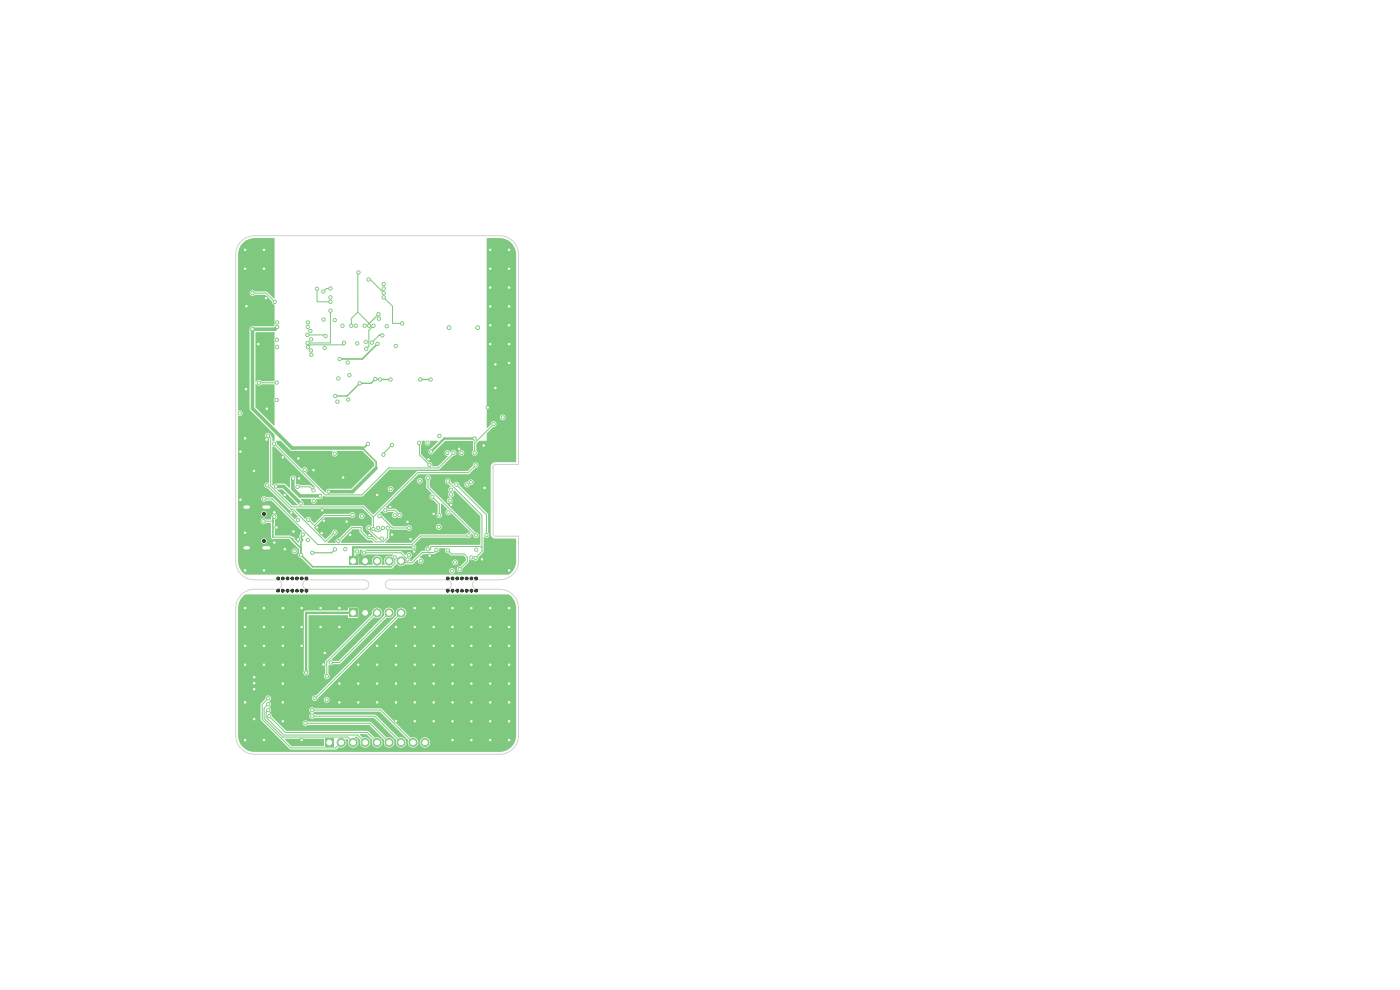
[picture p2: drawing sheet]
<svg xmlns="http://www.w3.org/2000/svg" width="297mm" height="210mm" viewBox="0 0 297 210" stroke-linecap="round" stroke-linejoin="round" font-family="sans-serif">
<path d="M74.1 118.2h1.7v1.7h-1.7z" fill="#7fc87f"/>
<g fill="#7fc87f" stroke="#7fc87f" stroke-width=".21">
<circle cx="77.5" cy="119" r=".85"/>
<circle cx="80" cy="119" r=".85"/>
<circle cx="82.5" cy="119" r=".85"/>
<circle cx="85.1" cy="119" r=".85"/>
</g>
<path d="M69 156.7h1.7v1.7h-1.7z" fill="#7fc87f"/>
<g fill="#7fc87f" stroke="#7fc87f" stroke-width=".21">
<circle cx="72.4" cy="157.5" r=".85"/>
<circle cx="74.9" cy="157.5" r=".85"/>
<circle cx="77.5" cy="157.5" r=".85"/>
<circle cx="80" cy="157.5" r=".85"/>
<circle cx="82.5" cy="157.5" r=".85"/>
<circle cx="85.1" cy="157.5" r=".85"/>
<circle cx="87.6" cy="157.5" r=".85"/>
<circle cx="90.2" cy="157.5" r=".85"/>
</g>
<path d="M52 107.6h.7M52 116.2h.7M56 107.6h1M56 116.2h1" fill="none" stroke="#7fc87f" stroke-width="1.3"/>
<path d="M74.1 129.2h1.7v1.7h-1.7z" fill="#7fc87f"/>
<g fill="#7fc87f" stroke="#7fc87f" stroke-width=".21">
<circle cx="77.5" cy="130" r=".85"/>
<circle cx="80" cy="130" r=".85"/>
<circle cx="82.5" cy="130" r=".85"/>
<circle cx="85.1" cy="130" r=".85"/>
<circle cx="101.4" cy="69.5" r=".4"/>
<circle cx="95.2" cy="69.5" r=".4"/>
<circle cx="89.1" cy="102" r=".35"/>
<circle cx="87.7" cy="116.1" r=".35"/>
<circle cx="89.2" cy="119" r=".35"/>
<circle cx="65.8" cy="70.2" r=".35"/>
<circle cx="71" cy="67.9" r=".35"/>
<circle cx="91.5" cy="95.8" r=".35"/>
<circle cx="70.1" cy="64" r=".35"/>
<circle cx="100" cy="118.2" r=".35"/>
<circle cx="64.9" cy="142.7" r=".35"/>
<circle cx="67.3" cy="61.3" r=".35"/>
<circle cx="71" cy="96.3" r=".35"/>
<circle cx="69.3" cy="148.4" r=".35"/>
<circle cx="100.7" cy="93" r=".35"/>
<circle cx="100.7" cy="96" r=".35"/>
<circle cx="104.7" cy="90" r=".35"/>
<circle cx="56" cy="121" r=".35"/>
<circle cx="100" cy="141" r=".35"/>
<circle cx="84" cy="137" r=".35"/>
<circle cx="96" cy="157" r=".35"/>
<circle cx="108" cy="145" r=".35"/>
<circle cx="102.6" cy="94.5" r=".35"/>
<circle cx="104" cy="141" r=".35"/>
<circle cx="100" cy="157" r=".35"/>
<circle cx="95.7" cy="107.1" r=".35"/>
<circle cx="52" cy="141" r=".35"/>
<circle cx="88" cy="141" r=".35"/>
<circle cx="104" cy="129" r=".35"/>
<circle cx="104" cy="53" r=".35"/>
<circle cx="102.2" cy="118.7" r=".35"/>
<circle cx="92" cy="145" r=".35"/>
<circle cx="60" cy="149" r=".35"/>
<circle cx="108" cy="153" r=".35"/>
<circle cx="80" cy="137" r=".35"/>
<circle cx="78.9" cy="72.7" r=".35"/>
<circle cx="100" cy="153" r=".35"/>
<circle cx="52" cy="113" r=".35"/>
<circle cx="80" cy="141" r=".35"/>
<circle cx="60.4" cy="116.5" r=".35"/>
<circle cx="88" cy="145" r=".35"/>
<circle cx="88" cy="137" r=".35"/>
<circle cx="108" cy="129" r=".35"/>
<circle cx="60" cy="137" r=".35"/>
<circle cx="79.6" cy="80.4" r=".35"/>
<circle cx="52.3" cy="65" r=".35"/>
<circle cx="66" cy="74.4" r=".35"/>
<circle cx="88" cy="129" r=".35"/>
<circle cx="68.7" cy="110.5" r=".35"/>
<circle cx="96" cy="145" r=".35"/>
<circle cx="52" cy="137" r=".35"/>
<circle cx="62.3" cy="112.8" r=".35"/>
<circle cx="82.8" cy="80.5" r=".35"/>
<circle cx="92" cy="153" r=".35"/>
<circle cx="72" cy="133" r=".35"/>
<circle cx="58.7" cy="111.9" r=".35"/>
<circle cx="108" cy="137" r=".35"/>
<circle cx="56.6" cy="86.7" r=".35"/>
<circle cx="64" cy="137" r=".35"/>
<circle cx="56" cy="157" r=".35"/>
<circle cx="80.7" cy="80.5" r=".35"/>
<circle cx="68.2" cy="113.1" r=".35"/>
<circle cx="51" cy="95.8" r=".35"/>
<circle cx="72" cy="145" r=".35"/>
<circle cx="54.8" cy="73" r=".35"/>
<circle cx="108" cy="57" r=".35"/>
<circle cx="51" cy="106" r=".35"/>
<circle cx="108" cy="61" r=".35"/>
<circle cx="100" cy="133" r=".35"/>
<circle cx="92" cy="149" r=".35"/>
<circle cx="96" cy="137" r=".35"/>
<circle cx="52" cy="133" r=".35"/>
<circle cx="76" cy="149" r=".35"/>
<circle cx="65.3" cy="68.4" r=".35"/>
<circle cx="64" cy="133" r=".35"/>
<circle cx="56.4" cy="63.2" r=".35"/>
<circle cx="108" cy="121" r=".35"/>
<circle cx="88" cy="153" r=".35"/>
<circle cx="76.3" cy="81.3" r=".35"/>
<circle cx="81.1" cy="71.1" r=".35"/>
<circle cx="60.4" cy="105" r=".35"/>
<circle cx="88" cy="149" r=".35"/>
<circle cx="68.9" cy="138.5" r=".35"/>
<circle cx="52" cy="121" r=".35"/>
<circle cx="104" cy="61" r=".35"/>
<circle cx="105.1" cy="77.3" r=".35"/>
<circle cx="53.9" cy="152.5" r=".35"/>
<circle cx="108" cy="69" r=".35"/>
<circle cx="96" cy="129" r=".35"/>
<circle cx="87.1" cy="114.4" r=".35"/>
<circle cx="100" cy="149" r=".35"/>
<circle cx="63.2" cy="114.4" r=".35"/>
<circle cx="56" cy="137" r=".35"/>
<circle cx="63.3" cy="97.3" r=".35"/>
<circle cx="96" cy="133" r=".35"/>
<circle cx="68" cy="129" r=".35"/>
<circle cx="105.1" cy="82.3" r=".35"/>
<circle cx="56" cy="57" r=".35"/>
<circle cx="53.9" cy="143.6" r=".35"/>
<circle cx="91.4" cy="80.5" r=".35"/>
<circle cx="60" cy="153" r=".35"/>
<circle cx="72.8" cy="101.3" r=".35"/>
<circle cx="84" cy="141" r=".35"/>
<circle cx="96" cy="141" r=".35"/>
<circle cx="58.2" cy="108.7" r=".35"/>
<circle cx="108" cy="73" r=".35"/>
<circle cx="53.9" cy="144.9" r=".35"/>
<circle cx="64" cy="129" r=".35"/>
<circle cx="104" cy="157" r=".35"/>
<circle cx="60" cy="133" r=".35"/>
<circle cx="68" cy="133" r=".35"/>
<circle cx="104" cy="69" r=".35"/>
<circle cx="52" cy="157" r=".35"/>
<circle cx="96" cy="153" r=".35"/>
<circle cx="53.9" cy="146.2" r=".35"/>
<circle cx="104" cy="153" r=".35"/>
<circle cx="56" cy="129" r=".35"/>
<circle cx="68.6" cy="140.9" r=".35"/>
<circle cx="82.7" cy="107.5" r=".35"/>
<circle cx="92" cy="137" r=".35"/>
<circle cx="60" cy="97" r=".35"/>
<circle cx="60" cy="145" r=".35"/>
<circle cx="73.5" cy="110.7" r=".35"/>
<circle cx="108" cy="141" r=".35"/>
<circle cx="76" cy="141" r=".35"/>
<circle cx="90.9" cy="97.4" r=".35"/>
<circle cx="84" cy="149" r=".35"/>
<circle cx="63.4" cy="101.5" r=".35"/>
<circle cx="104" cy="137" r=".35"/>
<circle cx="92" cy="109" r=".35"/>
<circle cx="84" cy="145" r=".35"/>
<circle cx="104" cy="145" r=".35"/>
<circle cx="104" cy="57" r=".35"/>
<circle cx="104" cy="73" r=".35"/>
<circle cx="108" cy="77" r=".35"/>
<circle cx="104" cy="133" r=".35"/>
<circle cx="60" cy="129" r=".35"/>
<circle cx="96" cy="149" r=".35"/>
<circle cx="67.3" cy="111.9" r=".35"/>
<circle cx="86.4" cy="110.7" r=".35"/>
<circle cx="108" cy="133" r=".35"/>
<circle cx="60" cy="141" r=".35"/>
<circle cx="88" cy="133" r=".35"/>
<circle cx="71.1" cy="84" r=".35"/>
<circle cx="58.8" cy="68.4" r=".35"/>
<circle cx="100" cy="129" r=".35"/>
<circle cx="53.9" cy="99.9" r=".35"/>
<circle cx="52" cy="57" r=".35"/>
<circle cx="72" cy="149" r=".35"/>
<circle cx="108" cy="157" r=".35"/>
<circle cx="52" cy="149" r=".35"/>
<circle cx="66.5" cy="99.7" r=".35"/>
<circle cx="56" cy="53" r=".35"/>
<circle cx="74.3" cy="113.5" r=".35"/>
<circle cx="80" cy="149" r=".35"/>
<circle cx="52" cy="93" r=".35"/>
<circle cx="64" cy="157" r=".35"/>
<circle cx="92" cy="141" r=".35"/>
<circle cx="93.2" cy="92.5" r=".35"/>
<circle cx="108" cy="53" r=".35"/>
<circle cx="102.8" cy="103.5" r=".35"/>
<circle cx="92" cy="133" r=".35"/>
<circle cx="52.2" cy="82.6" r=".35"/>
<circle cx="103.5" cy="86.5" r=".35"/>
<circle cx="100" cy="137" r=".35"/>
<circle cx="68.4" cy="108.2" r=".35"/>
<circle cx="108" cy="149" r=".35"/>
<circle cx="56" cy="141" r=".35"/>
<circle cx="52" cy="129" r=".35"/>
<circle cx="100" cy="145" r=".35"/>
<circle cx="108" cy="65" r=".35"/>
<circle cx="87.9" cy="117" r=".35"/>
<circle cx="56.6" cy="93.3" r=".35"/>
<circle cx="84" cy="133" r=".35"/>
<circle cx="97.4" cy="95.2" r=".35"/>
<circle cx="56" cy="133" r=".35"/>
<circle cx="83.1" cy="113.4" r=".35"/>
<circle cx="89.1" cy="80.5" r=".35"/>
<circle cx="80" cy="105" r=".35"/>
<circle cx="72" cy="129" r=".35"/>
<circle cx="84" cy="152.9" r=".35"/>
<circle cx="61.8" cy="108.8" r=".35"/>
<circle cx="91.1" cy="117.8" r=".35"/>
<circle cx="58.2" cy="115.1" r=".35"/>
<circle cx="92" cy="129" r=".35"/>
<circle cx="104" cy="65" r=".35"/>
<circle cx="80" cy="145" r=".35"/>
<circle cx="76" cy="145" r=".35"/>
<circle cx="104" cy="149" r=".35"/>
<circle cx="78.4" cy="113.5" r=".35"/>
<circle cx="52" cy="53" r=".35"/>
<circle cx="50.9" cy="87.7" r=".35"/>
<circle cx="55" cy="81.2" r=".35"/>
<circle cx="58.7" cy="81.1" r=".35"/>
<circle cx="53.6" cy="69.8" r=".35"/>
<circle cx="68.9" cy="73.8" r=".35"/>
<circle cx="71" cy="116.5" r=".35"/>
<circle cx="58.8" cy="69.4" r=".35"/>
<circle cx="72.6" cy="69.1" r=".35"/>
<circle cx="69.7" cy="104.3" r=".35"/>
<circle cx="65.3" cy="69.4" r=".35"/>
<circle cx="81.4" cy="61.2" r=".35"/>
<circle cx="78.1" cy="94.1" r=".35"/>
<circle cx="66.3" cy="117.3" r=".35"/>
<circle cx="96.5" cy="119.3" r=".35"/>
<circle cx="63.2" cy="110.3" r=".35"/>
<circle cx="65.3" cy="114.5" r=".35"/>
<circle cx="95.9" cy="121.1" r=".35"/>
<circle cx="67.9" cy="105.2" r=".35"/>
<circle cx="62.2" cy="101.5" r=".35"/>
<circle cx="62.5" cy="116.9" r=".35"/>
<circle cx="79.2" cy="112.2" r=".35"/>
<circle cx="81.2" cy="112" r=".35"/>
<circle cx="56.8" cy="92.4" r=".35"/>
<circle cx="100.9" cy="98.7" r=".35"/>
<circle cx="65.2" cy="71" r=".35"/>
<circle cx="70.1" cy="63.1" r=".35"/>
<circle cx="95.7" cy="104.9" r=".35"/>
<circle cx="69.1" cy="71.3" r=".35"/>
<circle cx="69.3" cy="143.5" r=".35"/>
<circle cx="80.2" cy="112" r=".35"/>
<circle cx="66" cy="72" r=".35"/>
<circle cx="71" cy="113" r=".35"/>
<circle cx="58.7" cy="72" r=".35"/>
<circle cx="70.1" cy="140.5" r=".35"/>
<circle cx="56.7" cy="103" r=".35"/>
<circle cx="95.4" cy="106.2" r=".35"/>
<circle cx="68.7" cy="67.8" r=".35"/>
<circle cx="66" cy="75.3" r=".35"/>
<circle cx="92.6" cy="116.6" r=".35"/>
<circle cx="66.8" cy="148.1" r=".35"/>
<circle cx="74.1" cy="79.6" r=".35"/>
<circle cx="77.3" cy="69.1" r=".35"/>
<circle cx="74.7" cy="109.2" r=".35"/>
<circle cx="58.7" cy="84.9" r=".35"/>
<circle cx="86.7" cy="112" r=".35"/>
<circle cx="80.5" cy="109.5" r=".35"/>
<circle cx="65.4" cy="110.2" r=".35"/>
<circle cx="63.9" cy="117.8" r=".35"/>
<circle cx="83.7" cy="118.2" r=".35"/>
<circle cx="86.7" cy="117.8" r=".35"/>
<circle cx="55.9" cy="110.5" r=".35"/>
<circle cx="64.2" cy="113.4" r=".35"/>
<circle cx="58.2" cy="109.6" r=".35"/>
<circle cx="78.2" cy="59.3" r=".35"/>
<circle cx="81.4" cy="62.1" r=".35"/>
<circle cx="81.4" cy="63.1" r=".35"/>
<circle cx="85.3" cy="68.6" r=".35"/>
<circle cx="82.9" cy="103.7" r=".35"/>
<circle cx="76.7" cy="109.5" r=".35"/>
<circle cx="77.3" cy="117.2" r=".35"/>
<circle cx="83.7" cy="109.3" r=".35"/>
<circle cx="86.5" cy="118.7" r=".35"/>
<circle cx="103.2" cy="113.5" r=".35"/>
<circle cx="96.8" cy="102.8" r=".35"/>
<circle cx="100.9" cy="118.4" r=".35"/>
<circle cx="95" cy="102.1" r=".35"/>
<circle cx="90.8" cy="116.5" r=".35"/>
<circle cx="63.8" cy="106.8" r=".35"/>
<circle cx="101.1" cy="116.6" r=".35"/>
<circle cx="58.6" cy="103.2" r=".35"/>
<circle cx="66.6" cy="106.2" r=".35"/>
<circle cx="64.6" cy="99.7" r=".35"/>
<circle cx="97.5" cy="120.8" r=".35"/>
<circle cx="95" cy="116.8" r=".35"/>
<circle cx="63.1" cy="103.3" r=".35"/>
<circle cx="66.5" cy="104" r=".35"/>
<circle cx="95.7" cy="103.9" r=".35"/>
<circle cx="93.1" cy="111.8" r=".35"/>
<circle cx="82.1" cy="69.2" r=".35"/>
<circle cx="81.4" cy="60.3" r=".35"/>
<circle cx="78.2" cy="112" r=".35"/>
<circle cx="81" cy="114.2" r=".35"/>
<circle cx="56.9" cy="148.1" r=".35"/>
<circle cx="56.9" cy="149.4" r=".35"/>
<circle cx="56.9" cy="150.6" r=".35"/>
<circle cx="57.1" cy="151.9" r=".35"/>
<circle cx="64.8" cy="153.4" r=".35"/>
<circle cx="66.2" cy="151.9" r=".35"/>
<circle cx="66.2" cy="150.6" r=".35"/>
<circle cx="91.1" cy="98.6" r=".35"/>
<circle cx="106.7" cy="88.5" r=".35"/>
<circle cx="88.9" cy="93.9" r=".35"/>
<circle cx="95.1" cy="108.7" r=".35"/>
<circle cx="53.6" cy="62.2" r=".35"/>
<circle cx="56" cy="105.8" r=".35"/>
<circle cx="99.4" cy="113.6" r=".35"/>
<circle cx="58.3" cy="64" r=".35"/>
<circle cx="99.1" cy="102.8" r=".35"/>
<circle cx="71.8" cy="80.3" r=".35"/>
<circle cx="75.8" cy="72.9" r=".35"/>
<circle cx="76" cy="57.8" r=".35"/>
<circle cx="80.3" cy="66.7" r=".35"/>
<circle cx="74.5" cy="69.1" r=".35"/>
<circle cx="77.6" cy="72.5" r=".35"/>
<circle cx="78.3" cy="69.1" r=".35"/>
<circle cx="84" cy="73.4" r=".35"/>
<circle cx="70.1" cy="61.2" r=".35"/>
<circle cx="68.6" cy="61.9" r=".35"/>
<circle cx="70.1" cy="65.9" r=".35"/>
<circle cx="65.3" cy="72.7" r=".35"/>
<circle cx="97.9" cy="96.1" r=".35"/>
<circle cx="58.2" cy="94.1" r=".35"/>
<circle cx="65.3" cy="73.7" r=".35"/>
<circle cx="73" cy="72.7" r=".35"/>
<circle cx="58.8" cy="73.7" r=".35"/>
<circle cx="71.6" cy="85.2" r=".35"/>
<circle cx="96.2" cy="96.1" r=".35"/>
<circle cx="73.7" cy="76.9" r=".35"/>
<circle cx="75.5" cy="69.1" r=".35"/>
<circle cx="73.9" cy="84.8" r=".35"/>
<circle cx="77.7" cy="74" r=".35"/>
<circle cx="79.2" cy="69.1" r=".35"/>
<circle cx="72" cy="76.2" r=".35"/>
<circle cx="80.4" cy="67.6" r=".35"/>
<circle cx="80.1" cy="72.9" r=".35"/>
<circle cx="84.7" cy="109.2" r=".35"/>
<circle cx="73.3" cy="116.5" r=".35"/>
<circle cx="81.7" cy="108.2" r=".35"/>
<circle cx="75.7" cy="117" r=".35"/>
<circle cx="82.2" cy="112" r=".35"/>
<circle cx="71.8" cy="114.8" r=".35"/>
<circle cx="90.7" cy="93.9" r=".35"/>
<circle cx="94.9" cy="96.1" r=".35"/>
<circle cx="91.7" cy="105.4" r=".35"/>
<circle cx="93.2" cy="109.3" r=".35"/>
<circle cx="81.4" cy="96.4" r=".35"/>
<circle cx="83.1" cy="94.4" r=".35"/>
<circle cx="101" cy="113.6" r=".35"/>
<circle cx="99.9" cy="102.3" r=".35"/>
<circle cx="90.8" cy="101.4" r=".35"/>
</g>
<g fill="none" stroke="#7fc87f" stroke-width=".21">
<path d="M76 57.8l-.1 .2v8.2M78.2 59.3h.4l2.8 2.8M53.6 62.2h2.8l1.9 1.8M65.2 71.1h3.6l.3 .2M67.3 61.3v2.6l.1 .1h2.7M70.1 61.2h-.9l-.6 .7M70.1 65.9v6.9h-4.9M73 72.7v.5h-7.2l-.5 .5M75.9 66.2l2.4 2.4v.5M75.9 66.2l-1.4 1.4v1.5M79.2 69.1l-1 1v3.3l-.5 .6M80.4 71.1l-1.5 1.6"/>
<path d="M81.4 63.1l1.9 1.9v3.6h2M56.8 92.4l.6 .6v10.1l4.5 4.4h15.2l2.1 2.2M58.2 94.1l10.8 10.9h7.8l5.7-5.7h10.5l3.2-3.2M58.7 81.2h-3.8M83.1 94.4l-1.8 1.8v.3M88.9 93.9l-.2 .3 .3 .2v2.1l2.1 2.1M100.9 98.7l-1.5 1.6h-10.8l-9.4 9.4M104.7 90l-4 4v2M55.9 110.6h2M56 105.8h1.7l9.7 9.7h20l1.8-1.8h10.1l.1-.1M56.7 103l5 5h.5l6.8 6.9 2-1.9M57.9 114h3.6l.3 .3"/>
<path d="M63.1 103.3h2.7l.7 .7M74.8 109.3h-5.9l-2.2 2.2-1.3-1.2M77.1 117.3h7.9l1.5 1.4M78.2 112l.3 .3v.3l1.7 1.7h.8M79.2 109.7v2.5l.5 .5h.8l.7-.7M80.5 109.5h.2l2.5 2.5h3.5M81.7 108.3h2l1 1M82.3 112v2l-1 1h-1.7l-.6-.7h-.9l-1.5-1.5v-.9h-1.9l-2.9 2.9M83.7 118.3v1.2l-.7 .7M90.8 101.4v2l10.2 10.2M91.7 105.4l1.5 1.5v2.4M92.6 116.6l-.6 .6h-2.4l-2.2 2.2h-1.9l-.4-.4"/>
<path d="M95 102.1l7.3 7.3v7.6l-1.4 1.4M95 116.8l.8 .7h2.7l.6 .7v.9l-1.6 1.7M96.8 102.8l6.4 6.4v4.3M102.3 116.2l-.3-.3h-10.6v.6h-.6M80 130h-.3l-10.4 10.4v3.1M82.5 130l-10.5 10.5h-1.9M85.1 130l-18.1 18.1h-.2M56.9 149.4l-.9 .8v2.2l4 3.9h13.8l1.1 1.2M56.9 150.6l-.4 .5v1.1l3.7 3.7h15.7l1.6 1.6M56.9 148.1l-1.3 1.3v3.2l6.1 6.1h9.5l1.2-1.2M57.1 151.9l3.5 3.5h17.3l2.1 2.1M64.8 153.4h13.7l4 4.1"/>
<path d="M66.2 150.6h14.5l6.9 6.9M66.2 151.9h13.3l5.6 5.6"/>
</g>
<path d="M100.7 93h-6.5l-2.7 2.8M87.7 116.1h-12.8v2.9M74.9 130h-10v12.7" fill="none" stroke="#7fc87f" stroke-width=".5"/>
<path d="M80.4 71.1h.7M82.8 80.5l-3.2-.1-.9 .9h-2.4l-2.7 2.7h-2.5M89.1 80.5h2.2" fill="none" stroke="#7fc87f" stroke-width=".3"/>
<path d="M58.8 69.4l-.5 .4h-4.7v16.8l8.4 8.4h14.8M79.8 99.3l-5 5h-5.1M58.6 103.2h1.6l3.6 3.6M62.2 101.5l-.1 2.2 1.5 1.5h4.3" fill="none" stroke="#7fc87f" stroke-width=".75"/>
<path d="M80.1 72.9l-3.2 3.3h-4.9M78 94.2l-.8 .8h-.4l3 3v1.3M58.2 109.6l-.3 .3v4.1M61.8 114.3h.3v.2l1.8 1.8M64.2 113.4l-.2 .3v.6l.2 .3-.4 .3 .1 2.9 2.4 2.4h16.7" fill="none" stroke="#7fc87f" stroke-width=".35"/>
<path d="M80.3 66.7l-2 2v.4M71 116.6l-.7 .7h-4" fill="none" stroke="#7fc87f" stroke-width=".25"/>
<g fill="#7fc87f">
<path d="M60.4 156.8l8.2-.1 .1 1.5-6.8 .1z"/>
<path d="M51.5 126.5l.6-.4h55.8a3.4 3.4 0 0 1 1.6 2.9v27a3.5 3.5 0 0 1-3.5 3.5h-52a3.5 3.5 0 0 1-3.5-3.5v-6.6h4.8v3.4l6.3 6.2h9.7l.6-.5a1.16 1.16 0 0 0 1.4-.3 1.16 1.16 0 0 0 0-1.5h.3l.3 .3a1.14 1.14 0 0 0 .6 1.5 1.14 1.14 0 0 0 1.5-.6 1.14 1.14 0 0 0-.8-1.5l.6-.1 .7 .7a1.12 1.12 0 0 0 .9 1.6 1.12 1.12 0 0 0 1.2-1.4 1.12 1.12 0 0 0-1.7-.7l-.5-.6v-.2h1.3l1.3 1.3a1.12 1.12 0 0 0 1 1.6 1.12 1.12 0 0 0 1.1-1.4 1.12 1.12 0 0 0-1.6-.7l-1.6-1.5h-17.2l-1.7-1.7h5.2v.2a.64 .64 0 0 0 .5 .5 .64 .64 0 0 0 .6-.2h13l3.2 3.2a1.11 1.11 0 0 0 .7 1.6 1.11 1.11 0 0 0 1.4-1.1 1.11 1.11 0 0 0-1.5-1l-3.6-3.4h-13.2a.64 .64 0 0 0-.6-.3 .64 .64 0 0 0-.5 .5h-5.2l-1.3-1.2a.82 .82 0 0 0-.6-.9l.4-.3v-.4h8.1l.1 .5 .4 .3a.65 .65 0 0 0-.4 1 .65 .65 0 0 0 1.1 0h12.5l4.7 4.7a1.11 1.11 0 0 0 .7 1.6 1.11 1.11 0 0 0 1.4-1.1 1.11 1.11 0 0 0-1.4-1l-5-4.9h-12.9l-.4-.4 .3-.2h13.9l6 6a1.13 1.13 0 0 0 .8 1.6 1.13 1.13 0 0 0 1.3-1.2h.4v.2a1.1 1.1 0 0 0 1.6 .8 1.1 1.1 0 0 0 0-1.8 1.1 1.1 0 0 0-1.6 .8h-.4v-.2a1.21 1.21 0 0 0-1.6-.7l-6.2-6.2-14.2-.1a.61 .61 0 0 0-.7-.2 .61 .61 0 0 0-.4 .5h-8.1l-.3-.6a.67 .67 0 0 0-.1-1.2l.4-.3v-.3h8.7a.61 .61 0 0 0 .4 .6 .61 .61 0 0 0 .7-.3h1.4v.1a.61 .61 0 0 0 .9 .5 .61 .61 0 0 0 0-1.1 .61 .61 0 0 0-.9 .5h-1.4l17.3-17.4a1.12 1.12 0 0 0 1.5-1 1.12 1.12 0 0 0-1.4-1.1 1.12 1.12 0 0 0-.7 1.6l-17 17.1a.62 .62 0 0 0-.8 .5h-8.7v-.2a.63 .63 0 0 0-.8-.3 .63 .63 0 0 0-.4 .7l-1 1.1h-4.8v-6h18.2v.1a.62 .62 0 0 0 1 .5 .62 .62 0 0 0 0-1.1v-1.8l.1-.1a.67 .67 0 0 0 .9-.1l1.5-.1 9.9-9.8a1.12 1.12 0 0 0 1.5-1 1.12 1.12 0 0 0-1.4-1.1 1.12 1.12 0 0 0-.7 1.6l-9.6 9.7h-1.2l-.3-.2v-.2l8.9-8.9a1.11 1.11 0 0 0 1.7-.3 1.11 1.11 0 0 0-.6-1.6 1.11 1.11 0 0 0-1.5 .9v.4l-9.9 9.9v2.7l-.3 .5h-18.2v-.8h13.8v.2a.61 .61 0 0 0 .9 .4 .61 .61 0 0 0 .2-.9l.1-11.8h8.2l.3 .6h1.8l.2-.2v-1.9l-2-.1-.3 .6h-8.8l-.4 .2-.2 12.9h-13.8v-13.6a3.5 3.5 0 0 1 1-2.5z"/>
<path d="M51.5 51.5a3.5 3.5 0 0 1 2.6-1l4.1 .1v12.7h-.1l-1.5-1.4-2.5-.1a.63 .63 0 0 0-.9-.1 .63 .63 0 0 0 0 1 .63 .63 0 0 0 .9-.2l2.2 .1 1.4 1.3a.83 .83 0 0 0 .6 .8v4.3l-.2 .2h-4.6l-.3 .1-.3 .5v16.9l.2 .3 5.1 5.2v1.3l-.4 .1v-.8l-.3-.3a.63 .63 0 0 0-.6-.7 .63 .63 0 0 0-.7 .6 .63 .63 0 0 0 .8 .6v9.4a.63 .63 0 0 0-.9 .5 .63 .63 0 0 0 .7 .7l4.7 4.7 .5 .1 1.2 1.2-.7 .5-4.5-4.5-1.4-.1a.63 .63 0 0 0-1-.1 .63 .63 0 0 0 0 .9 .63 .63 0 0 0 1-.1h1l6.5 6.5-.5 .8v1l-.2 .6-.9-.7-.2-.5-.7-.3h-3.2l-.1-3.3a.66 .66 0 0 0 .5-.8 .66 .66 0 0 0-.8-.5 .66 .66 0 0 0-.5 .7l-.1 .5h-1a.62 .62 0 0 0-.9 0 .62 .62 0 0 0 0 .9 .62 .62 0 0 0 .9-.2l1.1 .1v3l.1 .3h3.8l2 2.1v1a.62 .62 0 0 0-.1 .6 .62 .62 0 0 0 .6 .4l2.4 2.3h16.8l1.1-1.1a1.17 1.17 0 0 0 1.7 .1h1.6l1-.9h.2a.62 .62 0 0 0 .3 .8 .62 .62 0 0 0 .8-.4h6.1v.2a.61 .61 0 0 0 1 .4 .61 .61 0 0 0 0-1 .61 .61 0 0 0-1 .4h-6.1l.1-.1a.97 .97 0 0 0-.9-.8l.8-.8h2.3l.4-.3a.69 .69 0 0 0 .7-.9h1.3a.67 .67 0 0 0 0 .8 .67 .67 0 0 0 .7 .3l.5 .4h2.6l.5 .5v.7l-1.1 1.1a.63 .63 0 0 0-.8 .6 .63 .63 0 0 0 .7 .7 .63 .63 0 0 0 .5-.8l1.3-1.3 .1-.5 .8-.1a.69 .69 0 0 0 .8 .2 .69 .69 0 0 0 .4-.7l1.1-1.1v-3.1l.1-.1a.63 .63 0 0 0 1 0 .63 .63 0 0 0-.1-.9l-.1-3.9-6.1-6.2v-.2h1.1a.67 .67 0 0 0 .6 .7 .67 .67 0 0 0 .7-.5 .63 .63 0 0 0 .7-.6 .63 .63 0 0 0-.6-.7 .63 .63 0 0 0-.7 .6 .61 .61 0 0 0-.7 .5h-1.1a.65 .65 0 0 0-.6-.5 .65 .65 0 0 0-.7 .5l-.5-.5a.62 .62 0 0 0-.6-.7 .62 .62 0 0 0-.6 .7 .62 .62 0 0 0 .7 .5l.5 .5a.79 .79 0 0 0-.3 1.3 .81 .81 0 0 0 .1 1.1 .61 .61 0 0 0-.6 .8 .61 .61 0 0 0 1 .2 .61 .61 0 0 0-.1-1l.1-.1a.7 .7 0 0 0 .3-1.2l.3-.3 5.5 5.5v6l-10.6 .1-.4 .3a.67 .67 0 0 0-.7 .9l-.8 .1-2.1 2.1h-.3l.1-.4a.42 .42 0 0 1 .2-.6 .64 .64 0 0 0-.5-.8 .64 .64 0 0 0-.7 .5l-1-.8h-7.3l-.2-.2 .1-.1h9.7a.64 .64 0 0 0 .8-.3 .64 .64 0 0 0-.3-.8l1.5-1.4h9.6a.65 .65 0 0 0 .9-.1 .65 .65 0 0 0 0-.8l.4 .2a.63 .63 0 0 0 .6 .8 .63 .63 0 0 0 .7-.7 .63 .63 0 0 0-.8-.6l-9.6-9.6-.1-1.3a.63 .63 0 0 0 .2-1 .63 .63 0 0 0-1 0 .63 .63 0 0 0 .1 1l.1 1.5 1.1 1.3a.64 .64 0 0 0-.5 .7 .64 .64 0 0 0 .7 .5l1 1.1v1.7a.63 .63 0 0 0-.1 .9 .63 .63 0 0 0 1 0 .63 .63 0 0 0-.1-.9v-2l1.3 1.2v.1a.61 .61 0 0 0-.2 1 .61 .61 0 0 0 1-.2h.1l4 4-.1 .2a.69 .69 0 0 0-.9 .2h-9.6l-2 1.8h-5.5l.9-1v-1.6l.3-.3 .3 .2h3a.62 .62 0 0 0 .8 .1 .62 .62 0 0 0 .3-.8h5.2v.2a.61 .61 0 0 0 .9 .4 .61 .61 0 0 0 0-1 .61 .61 0 0 0-.9 .4l-5.3-.1a.66 .66 0 0 0-1 0h-2.8l-2.8-2.7 .4-.5h.2a.64 .64 0 0 0 .5 .4 .64 .64 0 0 0 .6-.2h1.1l.1 .1a.65 .65 0 0 0-.2 1 .65 .65 0 0 0 1 0 .62 .62 0 0 0 1-.3 .62 .62 0 0 0-.7-.8l-.7-.7h-1.6l-.4-.4 5.6-5.6h.9a.61 .61 0 0 0 .8 .7 .61 .61 0 0 0 .3-1 .61 .61 0 0 0-1 .2l-.1 .1h-.9l1.3-1.3h10.6l1.4-1.3a.62 .62 0 0 0 .7-.6 .62 .62 0 0 0-.7-.6 .62 .62 0 0 0-.5 .7l-1.1 1.1h-10.7l-9.3 9.2-2.1-1.9h-12.6l-.1-.2a1.16 1.16 0 0 0-.6-1.1l2.2-.1a.65 .65 0 0 0 .5 1.1 .65 .65 0 0 0 .6-1l1.1-.1 .4-.7 .4 .2h7.8l1.8-1.6h3.7a.61 .61 0 0 0 .7 .6 .61 .61 0 0 0 .3-1 .61 .61 0 0 0-1 .2v.2h-3.7l4.1-4.1h10.4l3-2.9a.65 .65 0 0 0 .7-.7h.5v.1a.61 .61 0 0 0 .9 .5 .61 .61 0 0 0 0-1 .61 .61 0 0 0-.9 .4h-.5v-.2a.66 .66 0 0 0-.7-.3 .66 .66 0 0 0-.5 .5 .65 .65 0 0 0-.8-.5 .65 .65 0 0 0-.5 .7 .65 .65 0 0 0 .7 .6l-2.1 2.1-1.2-.1a.67 .67 0 0 0-.8-.8l-1.6-1.7 .2-2.7 .6-.1a.65 .65 0 0 0 .6 1 .65 .65 0 0 0 .5-1l1.7 .1-1.5 1.6a.61 .61 0 0 0-.4 1 .61 .61 0 0 0 1.1-.3l2.4-2.4h5.9l.1 .2-.2 1.8a.63 .63 0 0 0-.1 .9 .63 .63 0 0 0 1 0 .63 .63 0 0 0-.1-.9v-1.4l.6-.6h1.5l.1-1.6 1.3-1.3a.62 .62 0 0 0 .7-.7 .62 .62 0 0 0-.7-.6 .62 .62 0 0 0-.5 .8l-.7 .7-.1-.1-.1-2.2h2.9v.1a.61 .61 0 0 0 .9 .5 .61 .61 0 0 0 0-1.1 .61 .61 0 0 0-.9 .5h-2.9v-37.9l2.7-.1a3.5 3.5 0 0 1 3.6 3.5v43.9l-4.7 .2-.5 .4-.2 .5v14.5l.3 .5 .6 .2 4.5 .1v4.7a3.4 3.4 0 0 1-1.6 2.9h-55.8l-1-.9h44.2a.61 .61 0 0 0 .8 .7 .61 .61 0 0 0 .2-1 .61 .61 0 0 0-1 .2v.1h-44.2a3.5 3.5 0 0 1-.6-2v-2.1h11.4v.1a.61 .61 0 0 0 .9 .4 .61 .61 0 0 0 0-1 .61 .61 0 0 0-.9 .5h-11.4v-2.2h4.9v.2a.58 .58 0 0 0 .9 .4 .58 .58 0 0 0 0-1 .58 .58 0 0 0-.9 .4h-4.9v-5.8h4.9v.2a.58 .58 0 0 0 .9 .4 .58 .58 0 0 0 0-1 .58 .58 0 0 0-.9 .4h-4.9l.1-20.7a.64 .64 0 0 0 .9-.6 .64 .64 0 0 0-1-.5v-33.1a3.5 3.5 0 0 1 1-2.5z"/>
<path d="M76.3 116.6l.6 .1a.65 .65 0 0 0-.1 1 .65 .65 0 0 0 1-.1h5.5l.1 .2a.42 .42 0 0 1-.4 .3 .42 .42 0 0 1-.4-.2 1.17 1.17 0 0 0-1 .6 1.17 1.17 0 0 0 0 1.3h-.7a1.16 1.16 0 0 0-.1-1.6 1.16 1.16 0 0 0-1.6 0 1.16 1.16 0 0 0-.1 1.6h-3l-.1-1.7-.5-.2v-.3a.67 .67 0 0 0 .7-.2 .67 .67 0 0 0 .1-.8z"/>
<path d="M62.7 107.9h14.2l2 1.9-.1 1.8a.65 .65 0 0 0-1.1 .1 .65 .65 0 0 0 .5 1l1.7 1.7v.2l-.8-.7h-.9l-1.2-1.3-.1-.8-.3-.2h-2.1l-2.6 2.6a.72 .72 0 0 0-.7 .9h-1.8l1.5-1.5a.63 .63 0 0 0 .7-.6 .63 .63 0 0 0-.7-.7 .63 .63 0 0 0-.5 .8l-1.4 1.3-2.4-2.5 2.4-2.2h5.4a.6 .6 0 0 0 .9-.3h.8a.61 .61 0 0 0 .8 .7 .61 .61 0 0 0 .3-1 .61 .61 0 0 0-1 .2l-.1 .1h-.8a.63 .63 0 0 0-.4-.7 .63 .63 0 0 0-.8 .3h-5.3l-2.1 2-.7-.6a.63 .63 0 0 0-.4-.7 .63 .63 0 0 0-.8 .3l-.1 .1z"/>
<path d="M72.4 114.7l2.4-2.4h1.4l.1 .7 1.6 1.5 .9 .1 .4 .4-.1 .1h-6.7z"/>
<path d="M58.9 103.8h1l3.2 3.3-1.1 .1-3.2-3.2z"/>
<path d="M58.5 93.6l1.1-.1 2 2 .3 .2h8.7a.64 .64 0 0 0 0 1 .64 .64 0 0 0 .9-.1 .64 .64 0 0 0-.1-.9h5.5l2.4 2.4 .1 .7-4.9 4.9h-4.8a.8 .8 0 0 0-.7 .8l-4.1-4.2a.66 .66 0 0 0 .2-1 .66 .66 0 0 0-1.1 .2l-5.2-5.2z"/>
<path d="M57.8 94.7l.5 .1 8.5 8.6h-.4l-.6-.5h-2.2l-.4-.2h-.4v-.9a.66 .66 0 0 0-.5-.9 .66 .66 0 0 0-.8 .6l-.1 2-1.2-.9h-1.7l-.7 .4z"/>
<path d="M54.2 81.4h.2a.64 .64 0 0 0 .5 .4 .64 .64 0 0 0 .6-.3l2.7 .1 .1 2.8-.2 .4 .2 .5-.1 5-4-3.9z"/>
<path d="M54.2 70.5l4.1 .1v10.1l-.2 .2h-2.6a.74 .74 0 0 0-1.3 .2z"/>
</g>
<path d="M51.2 51.2a4 4 0 0 1 2.8-1.2h52a4 4 0 0 1 4 4v44.5h-4.9l-.5 .4v14.3l.1 .4 .4 .1h4.9v5.3a4 4 0 0 1-4 4h-4.8a1 1 0 0 0-1 1 1 1 0 0 0 1 1h4.8a4 4 0 0 1 4 4v27a4 4 0 0 1-4 4h-52a4 4 0 0 1-4-4v-27a4 4 0 0 1 4-4h4.7a1 1 0 0 0 1-1 1 1 0 0 0-.9-1h-4.8a4 4 0 0 1-4-4v-65a4 4 0 0 1 1.2-2.8zM64.5 123.3l.8-.3h12a1 1 0 0 1 1 1 1 1 0 0 1-1 1h-12a1 1 0 0 1-1-.6 1 1 0 0 1 .2-1.1zM82 123.3l.7-.3h12a1 1 0 0 1 1.1 1 1 1 0 0 1-1.1 1h-12a1 1 0 0 1-.9-.6 1 1 0 0 1 .2-1.1z" fill="none" stroke="#d0d2cd" stroke-width=".21"/>
<g fill="#fff" stroke="#fff" stroke-width=".21">
<circle cx="89" cy="102" r=".15"/>
<circle cx="87.7" cy="116.1" r=".15"/>
<circle cx="89.2" cy="119" r=".15"/>
<circle cx="65.8" cy="70.2" r=".15"/>
<circle cx="71" cy="67.9" r=".15"/>
<circle cx="91.5" cy="95.8" r=".15"/>
<circle cx="70.1" cy="64" r=".15"/>
<circle cx="100" cy="118.3" r=".15"/>
<circle cx="64.9" cy="142.7" r=".15"/>
<circle cx="67.2" cy="61.2" r=".15"/>
<circle cx="71" cy="96.2" r=".15"/>
<circle cx="69.3" cy="148.4" r=".15"/>
<circle cx="100.7" cy="93" r=".15"/>
<circle cx="100.7" cy="96" r=".15"/>
<circle cx="104.7" cy="90" r=".15"/>
<circle cx="56" cy="121" r=".15"/>
<circle cx="100" cy="141" r=".15"/>
<circle cx="84" cy="137" r=".15"/>
<circle cx="96" cy="157" r=".15"/>
<circle cx="108" cy="145" r=".15"/>
<circle cx="102.6" cy="94.5" r=".15"/>
<circle cx="104" cy="141" r=".15"/>
<circle cx="100" cy="157" r=".15"/>
<circle cx="95.7" cy="107.1" r=".15"/>
<circle cx="52" cy="141" r=".15"/>
<circle cx="88" cy="141" r=".15"/>
<circle cx="104" cy="129" r=".15"/>
<circle cx="104" cy="53" r=".15"/>
<circle cx="102.3" cy="118.6" r=".15"/>
<circle cx="92" cy="145" r=".15"/>
<circle cx="60" cy="149" r=".15"/>
<circle cx="108" cy="153" r=".15"/>
<circle cx="80" cy="137" r=".15"/>
<circle cx="78.9" cy="72.7" r=".15"/>
<circle cx="100" cy="153" r=".15"/>
<circle cx="52" cy="113" r=".15"/>
<circle cx="80" cy="141" r=".15"/>
<circle cx="60.4" cy="116.5" r=".15"/>
<circle cx="88" cy="145" r=".15"/>
<circle cx="88" cy="137" r=".15"/>
<circle cx="108" cy="129" r=".15"/>
<circle cx="60" cy="137" r=".15"/>
<circle cx="79.6" cy="80.4" r=".15"/>
<circle cx="52.3" cy="64.9" r=".15"/>
<circle cx="65.9" cy="74.4" r=".15"/>
<circle cx="88" cy="129" r=".15"/>
<circle cx="68.7" cy="110.5" r=".15"/>
<circle cx="96" cy="145" r=".15"/>
<circle cx="52" cy="137" r=".15"/>
<circle cx="62.2" cy="112.7" r=".15"/>
<circle cx="82.9" cy="80.5" r=".15"/>
<circle cx="92" cy="153" r=".15"/>
<circle cx="72" cy="133" r=".15"/>
<circle cx="58.6" cy="111.9" r=".15"/>
<circle cx="108" cy="137" r=".15"/>
<circle cx="56.6" cy="86.7" r=".15"/>
<circle cx="64" cy="137" r=".15"/>
<circle cx="56" cy="157" r=".15"/>
<circle cx="80.6" cy="80.5" r=".15"/>
<circle cx="68.2" cy="113.1" r=".15"/>
<circle cx="51" cy="95.8" r=".15"/>
<circle cx="72" cy="145" r=".15"/>
<circle cx="54.8" cy="73" r=".15"/>
<circle cx="108" cy="57" r=".15"/>
<circle cx="51" cy="106" r=".15"/>
<circle cx="108" cy="61" r=".15"/>
<circle cx="100" cy="133" r=".15"/>
<circle cx="92" cy="149" r=".15"/>
<circle cx="96" cy="137" r=".15"/>
<circle cx="52" cy="133" r=".15"/>
<circle cx="76" cy="149" r=".15"/>
<circle cx="65.3" cy="68.4" r=".15"/>
<circle cx="64" cy="133" r=".15"/>
<circle cx="56.4" cy="63.2" r=".15"/>
<circle cx="108" cy="121" r=".15"/>
<circle cx="88" cy="153" r=".15"/>
<circle cx="76.3" cy="81.3" r=".15"/>
<circle cx="81.1" cy="71.1" r=".15"/>
<circle cx="60.4" cy="105" r=".15"/>
<circle cx="88" cy="149" r=".15"/>
<circle cx="68.9" cy="138.5" r=".15"/>
<circle cx="52" cy="121" r=".15"/>
<circle cx="104" cy="61" r=".15"/>
<circle cx="105.1" cy="77.3" r=".15"/>
<circle cx="53.9" cy="152.5" r=".15"/>
<circle cx="108" cy="69" r=".15"/>
<circle cx="96" cy="129" r=".15"/>
<circle cx="87.1" cy="114.3" r=".15"/>
<circle cx="100" cy="149" r=".15"/>
<circle cx="63.2" cy="114.4" r=".15"/>
<circle cx="56" cy="137" r=".15"/>
<circle cx="63.3" cy="97.2" r=".15"/>
<circle cx="96" cy="133" r=".15"/>
<circle cx="68" cy="129" r=".15"/>
<circle cx="105.1" cy="82.3" r=".15"/>
<circle cx="56" cy="57" r=".15"/>
<circle cx="53.9" cy="143.7" r=".15"/>
<circle cx="91.3" cy="80.5" r=".15"/>
<circle cx="60" cy="153" r=".15"/>
<circle cx="72.8" cy="101.3" r=".15"/>
<circle cx="84" cy="141" r=".15"/>
<circle cx="96" cy="141" r=".15"/>
<circle cx="58.2" cy="108.7" r=".15"/>
<circle cx="108" cy="73" r=".15"/>
<circle cx="53.9" cy="144.9" r=".15"/>
<circle cx="64" cy="129" r=".15"/>
<circle cx="104" cy="157" r=".15"/>
<circle cx="60" cy="133" r=".15"/>
<circle cx="68" cy="133" r=".15"/>
<circle cx="104" cy="69" r=".15"/>
<circle cx="52" cy="157" r=".15"/>
<circle cx="96" cy="153" r=".15"/>
<circle cx="53.9" cy="146.2" r=".15"/>
<circle cx="104" cy="153" r=".15"/>
<circle cx="56" cy="129" r=".15"/>
<circle cx="68.6" cy="141" r=".15"/>
<circle cx="82.7" cy="107.5" r=".15"/>
<circle cx="92" cy="137" r=".15"/>
<circle cx="60" cy="97" r=".15"/>
<circle cx="60" cy="145" r=".15"/>
<circle cx="73.5" cy="110.6" r=".15"/>
<circle cx="108" cy="141" r=".15"/>
<circle cx="76" cy="141" r=".15"/>
<circle cx="90.9" cy="97.4" r=".15"/>
<circle cx="84" cy="149" r=".15"/>
<circle cx="63.4" cy="101.5" r=".15"/>
<circle cx="104" cy="137" r=".15"/>
<circle cx="92" cy="109" r=".15"/>
<circle cx="84" cy="145" r=".15"/>
<circle cx="104" cy="145" r=".15"/>
<circle cx="104" cy="57" r=".15"/>
<circle cx="104" cy="73" r=".15"/>
<circle cx="108" cy="77" r=".15"/>
<circle cx="104" cy="133" r=".15"/>
<circle cx="60" cy="129" r=".15"/>
<circle cx="96" cy="149" r=".15"/>
<circle cx="67.2" cy="111.9" r=".15"/>
<circle cx="86.5" cy="110.7" r=".15"/>
<circle cx="108" cy="133" r=".15"/>
<circle cx="60" cy="141" r=".15"/>
<circle cx="88" cy="133" r=".15"/>
<circle cx="71.1" cy="84" r=".15"/>
<circle cx="58.8" cy="68.4" r=".15"/>
<circle cx="100" cy="129" r=".15"/>
<circle cx="53.9" cy="99.9" r=".15"/>
<circle cx="52" cy="57" r=".15"/>
<circle cx="72" cy="149" r=".15"/>
<circle cx="108" cy="157" r=".15"/>
<circle cx="52" cy="149" r=".15"/>
<circle cx="66.5" cy="99.7" r=".15"/>
<circle cx="56" cy="53" r=".15"/>
<circle cx="74.3" cy="113.4" r=".15"/>
<circle cx="80" cy="149" r=".15"/>
<circle cx="52" cy="93" r=".15"/>
<circle cx="64" cy="157" r=".15"/>
<circle cx="92" cy="141" r=".15"/>
<circle cx="93.2" cy="92.5" r=".15"/>
<circle cx="108" cy="53" r=".15"/>
<circle cx="102.8" cy="103.5" r=".15"/>
<circle cx="92" cy="133" r=".15"/>
<circle cx="52.2" cy="82.5" r=".15"/>
<circle cx="103.5" cy="86.5" r=".15"/>
<circle cx="100" cy="137" r=".15"/>
<circle cx="68.3" cy="108.3" r=".15"/>
<circle cx="108" cy="149" r=".15"/>
<circle cx="56" cy="141" r=".15"/>
<circle cx="52" cy="129" r=".15"/>
<circle cx="100" cy="145" r=".15"/>
<circle cx="108" cy="65" r=".15"/>
<circle cx="87.9" cy="117" r=".15"/>
<circle cx="56.5" cy="93.2" r=".15"/>
<circle cx="84" cy="133" r=".15"/>
<circle cx="97.4" cy="95.2" r=".15"/>
<circle cx="56" cy="133" r=".15"/>
<circle cx="83.2" cy="113.4" r=".15"/>
<circle cx="89.2" cy="80.5" r=".15"/>
<circle cx="80" cy="105" r=".15"/>
<circle cx="72" cy="129" r=".15"/>
<circle cx="84" cy="153" r=".15"/>
<circle cx="61.8" cy="108.7" r=".15"/>
<circle cx="91.2" cy="117.8" r=".15"/>
<circle cx="58.2" cy="115.1" r=".15"/>
<circle cx="92" cy="129" r=".15"/>
<circle cx="104" cy="65" r=".15"/>
<circle cx="80" cy="145" r=".15"/>
<circle cx="76" cy="145" r=".15"/>
<circle cx="104" cy="149" r=".15"/>
<circle cx="78.4" cy="113.6" r=".15"/>
<circle cx="52" cy="53" r=".15"/>
<circle cx="50.9" cy="87.7" r=".15"/>
<circle cx="55" cy="81.2" r=".15"/>
<circle cx="58.7" cy="81.2" r=".15"/>
<circle cx="53.6" cy="69.8" r=".15"/>
<circle cx="68.9" cy="73.8" r=".15"/>
<circle cx="71" cy="116.6" r=".15"/>
<circle cx="58.8" cy="69.3" r=".15"/>
<circle cx="72.6" cy="69.1" r=".15"/>
<circle cx="69.7" cy="104.3" r=".15"/>
<circle cx="65.3" cy="69.3" r=".15"/>
<circle cx="81.4" cy="61.2" r=".15"/>
<circle cx="78" cy="94.2" r=".15"/>
<circle cx="66.2" cy="117.3" r=".15"/>
<circle cx="96.6" cy="119.3" r=".15"/>
<circle cx="63.2" cy="110.3" r=".15"/>
<circle cx="65.3" cy="114.6" r=".15"/>
<circle cx="95.9" cy="121.1" r=".15"/>
<circle cx="67.9" cy="105.2" r=".15"/>
<circle cx="62.2" cy="101.5" r=".15"/>
<circle cx="62.5" cy="116.9" r=".15"/>
<circle cx="79.2" cy="112.2" r=".15"/>
<circle cx="81.2" cy="112" r=".15"/>
<circle cx="56.8" cy="92.4" r=".15"/>
<circle cx="100.9" cy="98.7" r=".15"/>
<circle cx="65.2" cy="71.1" r=".15"/>
<circle cx="70.1" cy="63.1" r=".15"/>
<circle cx="95.7" cy="104.9" r=".15"/>
<circle cx="69.1" cy="71.3" r=".15"/>
<circle cx="69.3" cy="143.5" r=".15"/>
<circle cx="80.2" cy="112" r=".15"/>
<circle cx="66" cy="72" r=".15"/>
<circle cx="71" cy="113" r=".15"/>
<circle cx="58.8" cy="72" r=".15"/>
<circle cx="70.1" cy="140.5" r=".15"/>
<circle cx="56.7" cy="103" r=".15"/>
<circle cx="95.4" cy="106.2" r=".15"/>
<circle cx="68.6" cy="67.8" r=".15"/>
<circle cx="66.1" cy="75.2" r=".15"/>
<circle cx="92.6" cy="116.6" r=".15"/>
<circle cx="66.8" cy="148.1" r=".15"/>
<circle cx="74.1" cy="79.6" r=".15"/>
<circle cx="77.3" cy="69.1" r=".15"/>
<circle cx="74.7" cy="109.3" r=".15"/>
<circle cx="58.7" cy="84.9" r=".15"/>
<circle cx="86.8" cy="112" r=".15"/>
<circle cx="80.5" cy="109.5" r=".15"/>
<circle cx="65.4" cy="110.3" r=".15"/>
<circle cx="63.9" cy="117.8" r=".15"/>
<circle cx="83.7" cy="118.3" r=".15"/>
<circle cx="86.8" cy="117.7" r=".15"/>
<circle cx="55.9" cy="110.6" r=".15"/>
<circle cx="64.2" cy="113.4" r=".15"/>
<circle cx="58.2" cy="109.6" r=".15"/>
<circle cx="78.2" cy="59.3" r=".15"/>
<circle cx="81.4" cy="62.1" r=".15"/>
<circle cx="81.4" cy="63.1" r=".15"/>
<circle cx="85.3" cy="68.6" r=".15"/>
<circle cx="82.9" cy="103.7" r=".15"/>
<circle cx="76.7" cy="109.5" r=".15"/>
<circle cx="77.2" cy="117.3" r=".15"/>
<circle cx="83.8" cy="109.3" r=".15"/>
<circle cx="86.5" cy="118.7" r=".15"/>
<circle cx="103.2" cy="113.5" r=".15"/>
<circle cx="96.8" cy="102.8" r=".15"/>
<circle cx="100.9" cy="118.3" r=".15"/>
<circle cx="95" cy="102.1" r=".15"/>
<circle cx="90.8" cy="116.5" r=".15"/>
<circle cx="63.8" cy="106.8" r=".15"/>
<circle cx="101" cy="116.6" r=".15"/>
<circle cx="58.5" cy="103.2" r=".15"/>
<circle cx="66.6" cy="106.3" r=".15"/>
<circle cx="64.6" cy="99.7" r=".15"/>
<circle cx="97.5" cy="120.7" r=".15"/>
<circle cx="95" cy="116.7" r=".15"/>
<circle cx="63.1" cy="103.3" r=".15"/>
<circle cx="66.5" cy="104" r=".15"/>
<circle cx="95.7" cy="103.9" r=".15"/>
<circle cx="93.1" cy="111.8" r=".15"/>
<circle cx="82" cy="69.2" r=".15"/>
<circle cx="81.4" cy="60.3" r=".15"/>
<circle cx="78.2" cy="112" r=".15"/>
<circle cx="81" cy="114.3" r=".15"/>
<circle cx="56.9" cy="148.1" r=".15"/>
<circle cx="56.9" cy="149.4" r=".15"/>
<circle cx="56.9" cy="150.6" r=".15"/>
<circle cx="57.1" cy="151.9" r=".15"/>
<circle cx="64.8" cy="153.4" r=".15"/>
<circle cx="66.2" cy="151.9" r=".15"/>
<circle cx="66.2" cy="150.6" r=".15"/>
<circle cx="91.1" cy="98.6" r=".15"/>
<circle cx="106.7" cy="88.5" r=".15"/>
<circle cx="88.9" cy="93.9" r=".15"/>
<circle cx="95.1" cy="108.7" r=".15"/>
<circle cx="53.6" cy="62.2" r=".15"/>
<circle cx="56" cy="105.8" r=".15"/>
<circle cx="99.4" cy="113.6" r=".15"/>
<circle cx="58.3" cy="64" r=".15"/>
<circle cx="99.1" cy="102.8" r=".15"/>
<circle cx="71.8" cy="80.3" r=".15"/>
<circle cx="75.8" cy="72.8" r=".15"/>
<circle cx="76" cy="57.8" r=".15"/>
<circle cx="80.3" cy="66.6" r=".15"/>
<circle cx="74.5" cy="69.1" r=".15"/>
<circle cx="77.6" cy="72.5" r=".15"/>
<circle cx="78.3" cy="69.1" r=".15"/>
<circle cx="83.9" cy="73.4" r=".15"/>
<circle cx="70.1" cy="61.2" r=".15"/>
<circle cx="68.6" cy="61.8" r=".15"/>
<circle cx="70.1" cy="65.9" r=".15"/>
<circle cx="65.2" cy="72.8" r=".15"/>
<circle cx="97.9" cy="96.1" r=".15"/>
<circle cx="58.2" cy="94.1" r=".15"/>
<circle cx="65.3" cy="73.6" r=".15"/>
<circle cx="73" cy="72.7" r=".15"/>
<circle cx="58.8" cy="73.6" r=".15"/>
<circle cx="71.6" cy="85.2" r=".15"/>
<circle cx="96.2" cy="96.1" r=".15"/>
<circle cx="73.8" cy="76.9" r=".15"/>
<circle cx="75.5" cy="69.1" r=".15"/>
<circle cx="73.9" cy="84.8" r=".15"/>
<circle cx="77.7" cy="74" r=".15"/>
<circle cx="79.2" cy="69.1" r=".15"/>
<circle cx="72" cy="76.2" r=".15"/>
<circle cx="80.4" cy="67.6" r=".15"/>
<circle cx="80.1" cy="72.9" r=".15"/>
<circle cx="84.7" cy="109.3" r=".15"/>
<circle cx="73.2" cy="116.5" r=".15"/>
<circle cx="81.7" cy="108.3" r=".15"/>
<circle cx="75.8" cy="117" r=".15"/>
<circle cx="82.2" cy="112" r=".15"/>
<circle cx="71.8" cy="114.8" r=".15"/>
<circle cx="90.7" cy="93.9" r=".15"/>
<circle cx="94.9" cy="96.1" r=".15"/>
<circle cx="91.7" cy="105.4" r=".15"/>
<circle cx="93.2" cy="109.3" r=".15"/>
<circle cx="81.3" cy="96.4" r=".15"/>
<circle cx="83.2" cy="94.4" r=".15"/>
<circle cx="101" cy="113.6" r=".15"/>
<circle cx="99.9" cy="102.3" r=".15"/>
<circle cx="90.8" cy="101.4" r=".15"/>
<circle cx="74.9" cy="119" r=".5"/>
<circle cx="77.5" cy="119" r=".5"/>
<circle cx="80" cy="119" r=".5"/>
<circle cx="82.5" cy="119" r=".5"/>
<circle cx="85.1" cy="119" r=".5"/>
<circle cx="69.8" cy="157.5" r=".5"/>
<circle cx="72.4" cy="157.5" r=".5"/>
<circle cx="74.9" cy="157.5" r=".5"/>
<circle cx="77.5" cy="157.5" r=".5"/>
<circle cx="80" cy="157.5" r=".5"/>
<circle cx="82.5" cy="157.5" r=".5"/>
<circle cx="85.1" cy="157.5" r=".5"/>
<circle cx="87.6" cy="157.5" r=".5"/>
<circle cx="90.2" cy="157.5" r=".5"/>
<circle cx="74.9" cy="130" r=".5"/>
<circle cx="77.5" cy="130" r=".5"/>
<circle cx="80" cy="130" r=".5"/>
<circle cx="82.5" cy="130" r=".5"/>
<circle cx="85.1" cy="130" r=".5"/>
<circle cx="101.3" cy="69.5" r=".2"/>
<circle cx="95.2" cy="69.5" r=".2"/>
</g>
<g fill="#000" stroke="#000" stroke-width=".21">
<circle cx="56" cy="114.8" r=".32"/>
<circle cx="56" cy="109" r=".32"/>
<circle cx="59" cy="125.3" r=".3"/>
<circle cx="59" cy="122.7" r=".3"/>
<circle cx="60" cy="125.3" r=".3"/>
<circle cx="60" cy="122.7" r=".3"/>
<circle cx="61" cy="125.3" r=".3"/>
<circle cx="61" cy="122.7" r=".3"/>
<circle cx="62" cy="125.3" r=".3"/>
<circle cx="62" cy="122.7" r=".3"/>
<circle cx="63" cy="125.3" r=".3"/>
<circle cx="63" cy="122.7" r=".3"/>
<circle cx="64" cy="125.3" r=".3"/>
<circle cx="64" cy="122.7" r=".3"/>
<circle cx="65" cy="125.3" r=".3"/>
<circle cx="65" cy="122.7" r=".3"/>
<circle cx="95" cy="125.3" r=".3"/>
<circle cx="95" cy="122.7" r=".3"/>
<circle cx="96" cy="125.3" r=".3"/>
<circle cx="96" cy="122.7" r=".3"/>
<circle cx="97" cy="125.3" r=".3"/>
<circle cx="97" cy="122.7" r=".3"/>
<circle cx="98" cy="125.3" r=".3"/>
<circle cx="98" cy="122.7" r=".3"/>
<circle cx="99" cy="125.3" r=".3"/>
<circle cx="99" cy="122.7" r=".3"/>
<circle cx="100" cy="125.3" r=".3"/>
<circle cx="100" cy="122.7" r=".3"/>
<circle cx="101" cy="125.3" r=".3"/>
<circle cx="101" cy="122.7" r=".3"/>
</g>
<path d="M52 107.6h.7M52 116.2h.7M56 107.6h1M56 116.2h1" fill="none" stroke="#fff" stroke-width=".7"/>
</svg>
